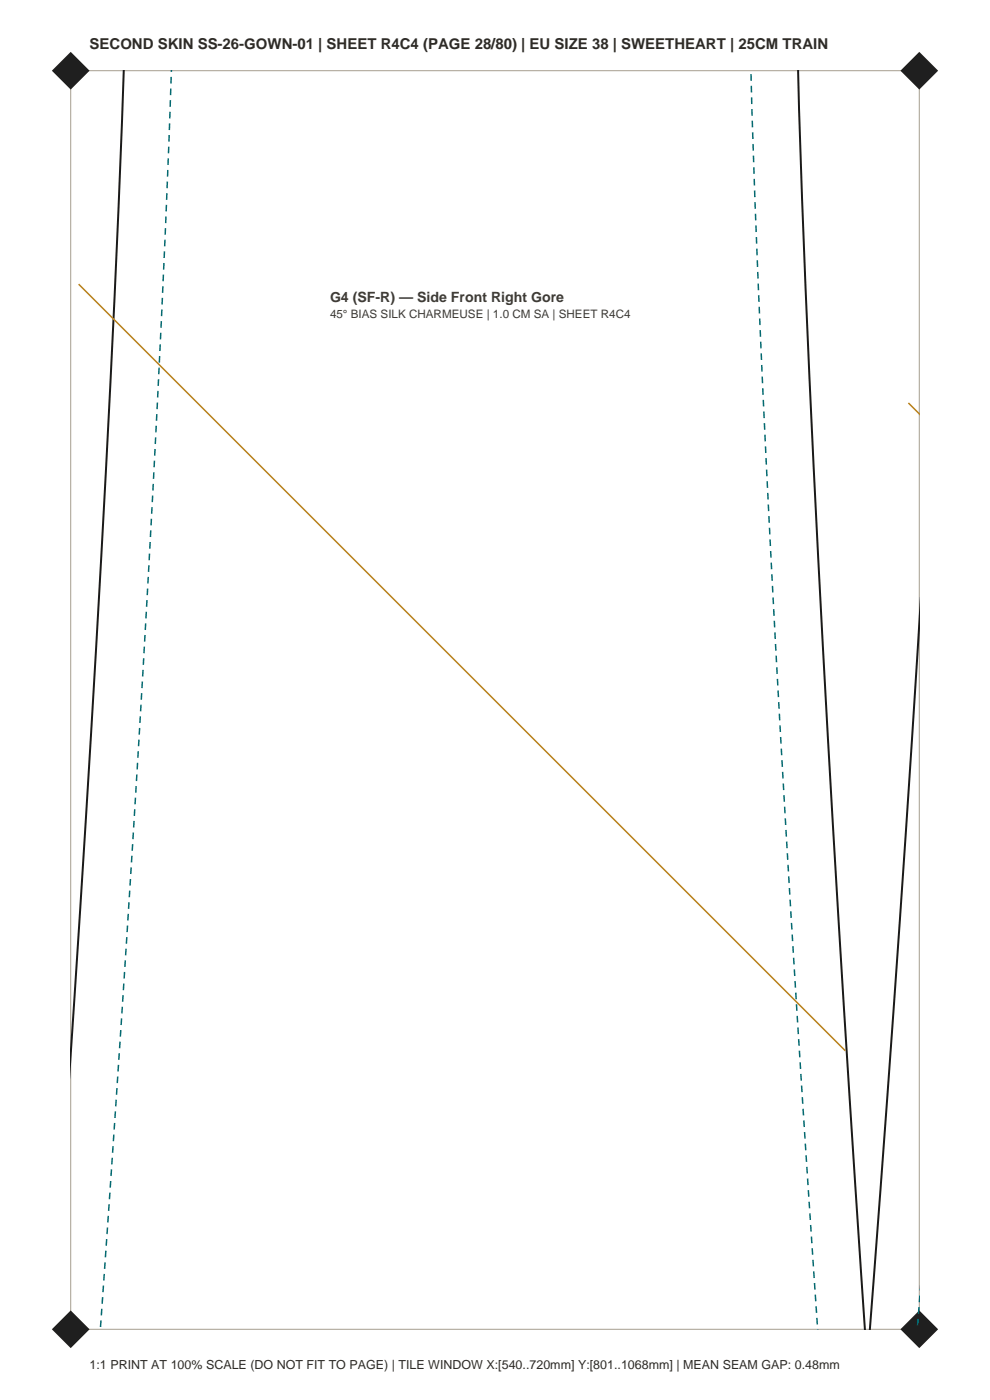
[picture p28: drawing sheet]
<svg xmlns="http://www.w3.org/2000/svg" width="210mm" height="297mm" viewBox="0 0 210 297" stroke-linecap="round" stroke-linejoin="round" font-family="sans-serif">
<defs><g id="words">
<text font-size="3.2" fill="#2e2b26" x="19" y="10.5">SECOND SKIN SS-26-GOWN-01 | SHEET R4C4 (PAGE 28/80) | EU SIZE 38 | SWEETHEART | 25CM TRAIN</text>
<text font-size="3" fill="#403b33" x="70" y="64">G4 (SF-R) — Side Front Right Gore</text>
<text font-size="2.6" fill="#2e2b26" x="19" y="290.5">1:1 PRINT AT 100% SCALE (DO NOT FIT TO PAGE) | TILE WINDOW X:[540..720mm] Y:[801..1068mm] | MEAN SEAM GAP: 0.48mm</text>
<text font-size="2.5" fill="#403b33" x="70" y="67.5">45° BIAS SILK CHARMEUSE | 1.0 CM SA | SHEET R4C4</text>
</g></defs>
<path d="M15 15h180v267h-180z" fill="none" stroke="#a69e8f" stroke-width=".21"/>
<g fill="#1f1f1f">
<path d="M11 282l4-4 4 4-4 4z" fill-rule="evenodd"/>
<path d="M191 282l4-4 4 4-4 4z" fill-rule="evenodd"/>
<path d="M11 15l4-4 4 4-4 4z" fill-rule="evenodd"/>
<path d="M191 15l4-4 4 4-4 4z" fill-rule="evenodd"/>
</g>
<path d="M26.3 14.9l-1.2 29.7-2.6 55.6-3.2 55.7-4.3 68.5M169.3 14.9l1.6 46.2 1.7 38.1 2 38.1 4.4 76.2 4.5 68.6M195.1 131.5l-4.2 63.6-6.4 87" fill="none" stroke="#1a1a1a" stroke-width=".42"/>
<path d="M159.3 14.9l1.6 46.6 1.7 38.2 2 38.1 4.4 76.3 4.4 68M21.3 282.1l4.5-66 4.6-74.7 3.9-74.7 2.1-51.8M194.6 282.1l.5-6.3" fill="none" stroke="#036970" stroke-width=".32" stroke-dasharray="1.4 1.1" stroke-linecap="butt"/>
<path d="M16.7 60.3l162.6 162.6M192.7 85.5l2.4 2.4" fill="none" stroke="#b8801a" stroke-width=".32"/>
<use href="#words"/>
</svg>
